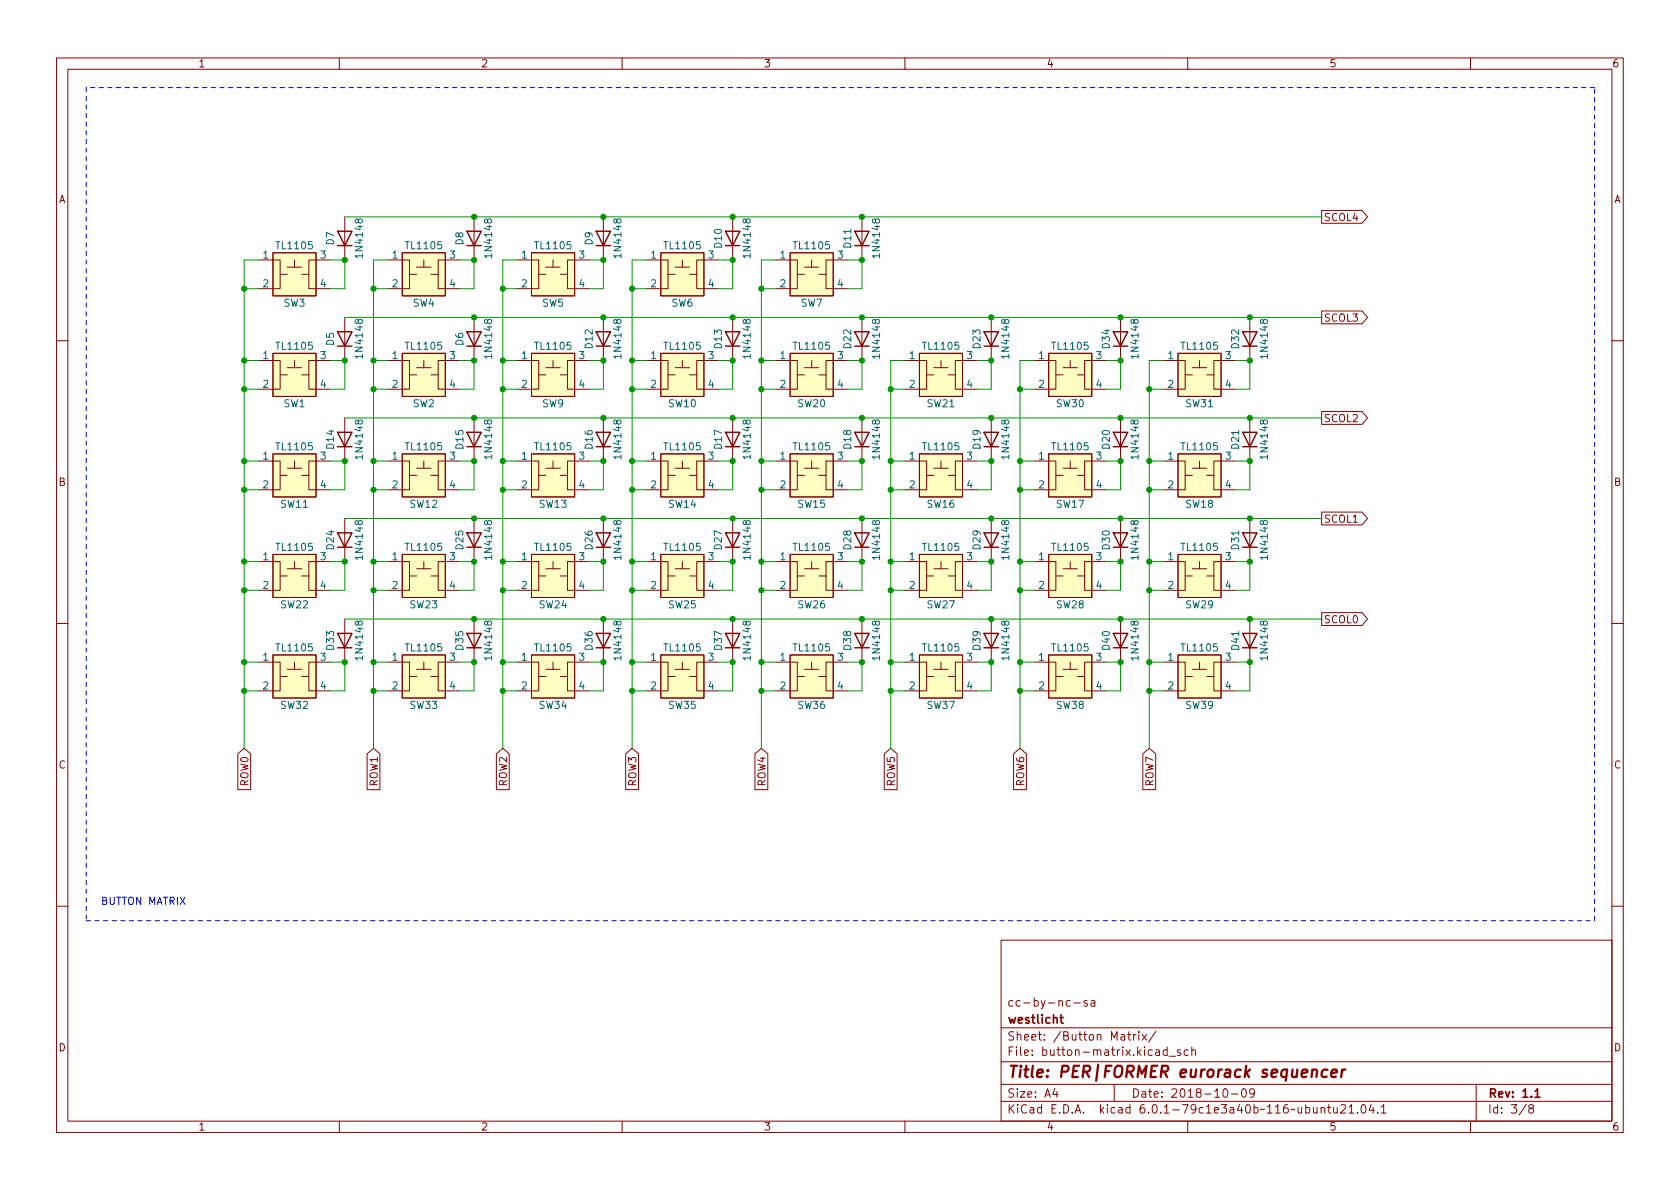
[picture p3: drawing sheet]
<svg xmlns="http://www.w3.org/2000/svg" width="297mm" height="210mm" viewBox="0 0 297 210" stroke-linecap="round" stroke-linejoin="round" font-family="sans-serif">
<defs><g id="words">
<text font-size="2.8" fill="#840000" x="178" y="190.6">Title: PER|FORMER eurorack sequencer</text>
<g font-size="2.1" fill="#840000">
<text x="178" y="178">cc-by-nc-sa</text>
<text x="178" y="184">Sheet: /Button Matrix/</text>
<text x="178" y="181">westlicht</text>
<text x="178" y="186.7">File: button-matrix.kicad_sch</text>
<text x="178" y="196.9">KiCad E.D.A. kicad 6.0.1-79c1e3a40b~116~ubuntu21.04.1</text>
<text x="178" y="194.1">Size: A4</text>
<text x="200" y="194.1">Date: 2018-10-09</text>
<text x="263" y="194.1">Rev: 1.1</text>
<text x="263" y="196.9">Id: 3/8</text>
</g>
<g font-size="1.8" fill="#840000">
<text x="35" y="11.9">1</text>
<text x="85" y="11.9">2</text>
<text x="135" y="11.9">3</text>
<text x="185" y="11.9">4</text>
<text x="235" y="11.9">5</text>
<text x="285" y="11.9">6</text>
<text x="10.3" y="35.9">A</text>
<text x="285.3" y="35.9">A</text>
<text x="234" y="39.1">SCOL4</text>
<text x="234" y="56.9">SCOL3</text>
<text x="234" y="74.6">SCOL2</text>
<text x="10.3" y="85.9">B</text>
<text x="285.3" y="85.9">B</text>
<text x="234" y="92.4">SCOL1</text>
<text x="234" y="110.2">SCOL0</text>
<text x="10.3" y="135.9">C</text>
<text x="285.3" y="135.9">C</text>
<text x="43.9" y="139" transform="rotate(-90 43.9 139)">ROW0</text>
<text x="66.8" y="139" transform="rotate(-90 66.8 139)">ROW1</text>
<text x="89.6" y="139" transform="rotate(-90 89.6 139)">ROW2</text>
<text x="112.5" y="139" transform="rotate(-90 112.5 139)">ROW3</text>
<text x="135.4" y="139" transform="rotate(-90 135.4 139)">ROW4</text>
<text x="158.2" y="139" transform="rotate(-90 158.2 139)">ROW5</text>
<text x="181.1" y="139" transform="rotate(-90 181.1 139)">ROW6</text>
<text x="203.9" y="139" transform="rotate(-90 203.9 139)">ROW7</text>
<text x="10.3" y="185.9">D</text>
<text x="285.3" y="185.9">D</text>
<text x="35" y="199.9">1</text>
<text x="85" y="199.9">2</text>
<text x="135" y="199.9">3</text>
<text x="185" y="199.9">4</text>
<text x="235" y="199.9">5</text>
<text x="285" y="199.9">6</text>
</g>
<g font-size="1.8" fill="#006464">
<text x="46.5" y="45.7">1</text>
<text x="49" y="44.1">TL1105</text>
<text x="56.7" y="45.7">3</text>
<text x="59.1" y="43.3" transform="rotate(-90 59.1 43.3)">D7</text>
<text x="64.1" y="45.3" transform="rotate(-90 64.1 45.3)">1N4148</text>
<text x="69.4" y="45.7">1</text>
<text x="71.9" y="44.1">TL1105</text>
<text x="79.5" y="45.7">3</text>
<text x="81.9" y="43.3" transform="rotate(-90 81.9 43.3)">D8</text>
<text x="87" y="45.3" transform="rotate(-90 87 45.3)">1N4148</text>
<text x="92.2" y="45.7">1</text>
<text x="94.7" y="44.1">TL1105</text>
<text x="102.4" y="45.7">3</text>
<text x="104.8" y="43.3" transform="rotate(-90 104.8 43.3)">D9</text>
<text x="109.9" y="45.3" transform="rotate(-90 109.9 45.3)">1N4148</text>
<text x="115.1" y="45.7">1</text>
<text x="117.6" y="44.1">TL1105</text>
<text x="125.2" y="45.7">3</text>
<text x="127.6" y="43.8" transform="rotate(-90 127.6 43.8)">D10</text>
<text x="132.7" y="45.3" transform="rotate(-90 132.7 45.3)">1N4148</text>
<text x="137.9" y="45.7">1</text>
<text x="140.5" y="44.1">TL1105</text>
<text x="148.1" y="45.7">3</text>
<text x="150.5" y="43.8" transform="rotate(-90 150.5 43.8)">D11</text>
<text x="155.6" y="45.3" transform="rotate(-90 155.6 45.3)">1N4148</text>
<text x="46.5" y="50.8">2</text>
<text x="56.7" y="50.8">4</text>
<text x="69.4" y="50.8">2</text>
<text x="79.5" y="50.8">4</text>
<text x="92.2" y="50.8">2</text>
<text x="102.4" y="50.8">4</text>
<text x="115.1" y="50.8">2</text>
<text x="125.2" y="50.8">4</text>
<text x="137.9" y="50.8">2</text>
<text x="148.1" y="50.8">4</text>
<text x="50.2" y="54.2">SW3</text>
<text x="73" y="54.2">SW4</text>
<text x="95.9" y="54.2">SW5</text>
<text x="118.7" y="54.2">SW6</text>
<text x="141.6" y="54.2">SW7</text>
<text x="46.5" y="63.5">1</text>
<text x="49" y="61.8">TL1105</text>
<text x="56.7" y="63.5">3</text>
<text x="59.1" y="61.1" transform="rotate(-90 59.1 61.1)">D5</text>
<text x="64.1" y="63" transform="rotate(-90 64.1 63)">1N4148</text>
<text x="69.4" y="63.5">1</text>
<text x="71.9" y="61.8">TL1105</text>
<text x="79.5" y="63.5">3</text>
<text x="81.9" y="61.1" transform="rotate(-90 81.9 61.1)">D6</text>
<text x="87" y="63" transform="rotate(-90 87 63)">1N4148</text>
<text x="92.2" y="63.5">1</text>
<text x="94.7" y="61.8">TL1105</text>
<text x="102.4" y="63.5">3</text>
<text x="104.8" y="61.6" transform="rotate(-90 104.8 61.6)">D12</text>
<text x="109.9" y="63" transform="rotate(-90 109.9 63)">1N4148</text>
<text x="115.1" y="63.5">1</text>
<text x="117.6" y="61.8">TL1105</text>
<text x="125.2" y="63.5">3</text>
<text x="127.6" y="61.6" transform="rotate(-90 127.6 61.6)">D13</text>
<text x="132.7" y="63" transform="rotate(-90 132.7 63)">1N4148</text>
<text x="137.9" y="63.5">1</text>
<text x="140.5" y="61.8">TL1105</text>
<text x="148.1" y="63.5">3</text>
<text x="150.5" y="61.6" transform="rotate(-90 150.5 61.6)">D22</text>
<text x="155.6" y="63" transform="rotate(-90 155.6 63)">1N4148</text>
<text x="160.8" y="63.5">1</text>
<text x="163.3" y="61.8">TL1105</text>
<text x="171" y="63.5">3</text>
<text x="173.4" y="61.6" transform="rotate(-90 173.4 61.6)">D23</text>
<text x="178.4" y="63" transform="rotate(-90 178.4 63)">1N4148</text>
<text x="183.7" y="63.5">1</text>
<text x="186.2" y="61.8">TL1105</text>
<text x="193.8" y="63.5">3</text>
<text x="196.2" y="61.6" transform="rotate(-90 196.2 61.6)">D34</text>
<text x="201.3" y="63" transform="rotate(-90 201.3 63)">1N4148</text>
<text x="206.5" y="63.5">1</text>
<text x="209" y="61.8">TL1105</text>
<text x="216.7" y="63.5">3</text>
<text x="219.1" y="61.6" transform="rotate(-90 219.1 61.6)">D32</text>
<text x="224.2" y="63" transform="rotate(-90 224.2 63)">1N4148</text>
<text x="46.5" y="68.6">2</text>
<text x="56.7" y="68.6">4</text>
<text x="69.4" y="68.6">2</text>
<text x="79.5" y="68.6">4</text>
<text x="92.2" y="68.6">2</text>
<text x="102.4" y="68.6">4</text>
<text x="115.1" y="68.6">2</text>
<text x="125.2" y="68.6">4</text>
<text x="137.9" y="68.6">2</text>
<text x="148.1" y="68.6">4</text>
<text x="160.8" y="68.6">2</text>
<text x="171" y="68.6">4</text>
<text x="183.7" y="68.6">2</text>
<text x="193.8" y="68.6">4</text>
<text x="206.5" y="68.6">2</text>
<text x="216.7" y="68.6">4</text>
<text x="50.2" y="72">SW1</text>
<text x="73" y="72">SW2</text>
<text x="95.9" y="72">SW9</text>
<text x="118.2" y="72">SW10</text>
<text x="141.1" y="72">SW20</text>
<text x="164" y="72">SW21</text>
<text x="186.8" y="72">SW30</text>
<text x="209.7" y="72">SW31</text>
<text x="46.5" y="81.3">1</text>
<text x="49" y="79.6">TL1105</text>
<text x="56.7" y="81.3">3</text>
<text x="59.1" y="79.3" transform="rotate(-90 59.1 79.3)">D14</text>
<text x="64.1" y="80.8" transform="rotate(-90 64.1 80.8)">1N4148</text>
<text x="69.4" y="81.3">1</text>
<text x="71.9" y="79.6">TL1105</text>
<text x="79.5" y="81.3">3</text>
<text x="81.9" y="79.3" transform="rotate(-90 81.9 79.3)">D15</text>
<text x="87" y="80.8" transform="rotate(-90 87 80.8)">1N4148</text>
<text x="92.2" y="81.3">1</text>
<text x="94.7" y="79.6">TL1105</text>
<text x="102.4" y="81.3">3</text>
<text x="104.8" y="79.3" transform="rotate(-90 104.8 79.3)">D16</text>
<text x="109.9" y="80.8" transform="rotate(-90 109.9 80.8)">1N4148</text>
<text x="115.1" y="81.3">1</text>
<text x="117.6" y="79.6">TL1105</text>
<text x="125.2" y="81.3">3</text>
<text x="127.6" y="79.3" transform="rotate(-90 127.6 79.3)">D17</text>
<text x="132.7" y="80.8" transform="rotate(-90 132.7 80.8)">1N4148</text>
<text x="137.9" y="81.3">1</text>
<text x="140.5" y="79.6">TL1105</text>
<text x="148.1" y="81.3">3</text>
<text x="150.5" y="79.3" transform="rotate(-90 150.5 79.3)">D18</text>
<text x="155.6" y="80.8" transform="rotate(-90 155.6 80.8)">1N4148</text>
<text x="160.8" y="81.3">1</text>
<text x="163.3" y="79.6">TL1105</text>
<text x="171" y="81.3">3</text>
<text x="173.4" y="79.3" transform="rotate(-90 173.4 79.3)">D19</text>
<text x="178.4" y="80.8" transform="rotate(-90 178.4 80.8)">1N4148</text>
<text x="183.7" y="81.3">1</text>
<text x="186.2" y="79.6">TL1105</text>
<text x="193.8" y="81.3">3</text>
<text x="196.2" y="79.3" transform="rotate(-90 196.2 79.3)">D20</text>
<text x="201.3" y="80.8" transform="rotate(-90 201.3 80.8)">1N4148</text>
<text x="206.5" y="81.3">1</text>
<text x="209" y="79.6">TL1105</text>
<text x="216.7" y="81.3">3</text>
<text x="219.1" y="79.3" transform="rotate(-90 219.1 79.3)">D21</text>
<text x="224.2" y="80.8" transform="rotate(-90 224.2 80.8)">1N4148</text>
<text x="46.5" y="86.4">2</text>
<text x="49.7" y="89.8">SW11</text>
<text x="56.7" y="86.4">4</text>
<text x="69.4" y="86.4">2</text>
<text x="72.5" y="89.8">SW12</text>
<text x="79.5" y="86.4">4</text>
<text x="92.2" y="86.4">2</text>
<text x="95.4" y="89.8">SW13</text>
<text x="102.4" y="86.4">4</text>
<text x="115.1" y="86.4">2</text>
<text x="118.2" y="89.8">SW14</text>
<text x="125.2" y="86.4">4</text>
<text x="137.9" y="86.4">2</text>
<text x="141.1" y="89.8">SW15</text>
<text x="148.1" y="86.4">4</text>
<text x="160.8" y="86.4">2</text>
<text x="164" y="89.8">SW16</text>
<text x="171" y="86.4">4</text>
<text x="183.7" y="86.4">2</text>
<text x="186.8" y="89.8">SW17</text>
<text x="193.8" y="86.4">4</text>
<text x="206.5" y="86.4">2</text>
<text x="209.7" y="89.8">SW18</text>
<text x="216.7" y="86.4">4</text>
<text x="46.5" y="99.1">1</text>
<text x="49" y="97.4">TL1105</text>
<text x="56.7" y="99.1">3</text>
<text x="59.1" y="97.1" transform="rotate(-90 59.1 97.1)">D24</text>
<text x="64.1" y="98.6" transform="rotate(-90 64.1 98.6)">1N4148</text>
<text x="69.4" y="99.1">1</text>
<text x="71.9" y="97.4">TL1105</text>
<text x="79.5" y="99.1">3</text>
<text x="81.9" y="97.1" transform="rotate(-90 81.9 97.1)">D25</text>
<text x="87" y="98.6" transform="rotate(-90 87 98.6)">1N4148</text>
<text x="92.2" y="99.1">1</text>
<text x="94.7" y="97.4">TL1105</text>
<text x="102.4" y="99.1">3</text>
<text x="104.8" y="97.1" transform="rotate(-90 104.8 97.1)">D26</text>
<text x="109.9" y="98.6" transform="rotate(-90 109.9 98.6)">1N4148</text>
<text x="115.1" y="99.1">1</text>
<text x="117.6" y="97.4">TL1105</text>
<text x="125.2" y="99.1">3</text>
<text x="127.6" y="97.1" transform="rotate(-90 127.6 97.1)">D27</text>
<text x="132.7" y="98.6" transform="rotate(-90 132.7 98.6)">1N4148</text>
<text x="137.9" y="99.1">1</text>
<text x="140.5" y="97.4">TL1105</text>
<text x="148.1" y="99.1">3</text>
<text x="150.5" y="97.1" transform="rotate(-90 150.5 97.1)">D28</text>
<text x="155.6" y="98.6" transform="rotate(-90 155.6 98.6)">1N4148</text>
<text x="160.8" y="99.1">1</text>
<text x="163.3" y="97.4">TL1105</text>
<text x="171" y="99.1">3</text>
<text x="173.4" y="97.1" transform="rotate(-90 173.4 97.1)">D29</text>
<text x="178.4" y="98.6" transform="rotate(-90 178.4 98.6)">1N4148</text>
<text x="183.7" y="99.1">1</text>
<text x="186.2" y="97.4">TL1105</text>
<text x="193.8" y="99.1">3</text>
<text x="196.2" y="97.1" transform="rotate(-90 196.2 97.1)">D30</text>
<text x="201.3" y="98.6" transform="rotate(-90 201.3 98.6)">1N4148</text>
<text x="206.5" y="99.1">1</text>
<text x="209" y="97.4">TL1105</text>
<text x="216.7" y="99.1">3</text>
<text x="219.1" y="97.1" transform="rotate(-90 219.1 97.1)">D31</text>
<text x="224.2" y="98.6" transform="rotate(-90 224.2 98.6)">1N4148</text>
<text x="46.5" y="104.1">2</text>
<text x="49.7" y="107.6">SW22</text>
<text x="56.7" y="104.1">4</text>
<text x="69.4" y="104.1">2</text>
<text x="72.5" y="107.6">SW23</text>
<text x="79.5" y="104.1">4</text>
<text x="92.2" y="104.1">2</text>
<text x="95.4" y="107.6">SW24</text>
<text x="102.4" y="104.1">4</text>
<text x="115.1" y="104.1">2</text>
<text x="118.2" y="107.6">SW25</text>
<text x="125.2" y="104.1">4</text>
<text x="137.9" y="104.1">2</text>
<text x="141.1" y="107.6">SW26</text>
<text x="148.1" y="104.1">4</text>
<text x="160.8" y="104.1">2</text>
<text x="164" y="107.6">SW27</text>
<text x="171" y="104.1">4</text>
<text x="183.7" y="104.1">2</text>
<text x="186.8" y="107.6">SW28</text>
<text x="193.8" y="104.1">4</text>
<text x="206.5" y="104.1">2</text>
<text x="209.7" y="107.6">SW29</text>
<text x="216.7" y="104.1">4</text>
<text x="46.5" y="116.8">1</text>
<text x="49" y="115.2">TL1105</text>
<text x="56.7" y="116.8">3</text>
<text x="59.1" y="114.9" transform="rotate(-90 59.1 114.9)">D33</text>
<text x="64.1" y="116.4" transform="rotate(-90 64.1 116.4)">1N4148</text>
<text x="69.4" y="116.8">1</text>
<text x="71.9" y="115.2">TL1105</text>
<text x="79.5" y="116.8">3</text>
<text x="81.9" y="114.9" transform="rotate(-90 81.9 114.9)">D35</text>
<text x="87" y="116.4" transform="rotate(-90 87 116.4)">1N4148</text>
<text x="92.2" y="116.8">1</text>
<text x="94.7" y="115.2">TL1105</text>
<text x="102.4" y="116.8">3</text>
<text x="104.8" y="114.9" transform="rotate(-90 104.8 114.9)">D36</text>
<text x="109.9" y="116.4" transform="rotate(-90 109.9 116.4)">1N4148</text>
<text x="115.1" y="116.8">1</text>
<text x="117.6" y="115.2">TL1105</text>
<text x="125.2" y="116.8">3</text>
<text x="127.6" y="114.9" transform="rotate(-90 127.6 114.9)">D37</text>
<text x="132.7" y="116.4" transform="rotate(-90 132.7 116.4)">1N4148</text>
<text x="137.9" y="116.8">1</text>
<text x="140.5" y="115.2">TL1105</text>
<text x="148.1" y="116.8">3</text>
<text x="150.5" y="114.9" transform="rotate(-90 150.5 114.9)">D38</text>
<text x="155.6" y="116.4" transform="rotate(-90 155.6 116.4)">1N4148</text>
<text x="160.8" y="116.8">1</text>
<text x="163.3" y="115.2">TL1105</text>
<text x="171" y="116.8">3</text>
<text x="173.4" y="114.9" transform="rotate(-90 173.4 114.9)">D39</text>
<text x="178.4" y="116.4" transform="rotate(-90 178.4 116.4)">1N4148</text>
<text x="183.7" y="116.8">1</text>
<text x="186.2" y="115.2">TL1105</text>
<text x="193.8" y="116.8">3</text>
<text x="196.2" y="114.9" transform="rotate(-90 196.2 114.9)">D40</text>
<text x="201.3" y="116.4" transform="rotate(-90 201.3 116.4)">1N4148</text>
<text x="206.5" y="116.8">1</text>
<text x="209" y="115.2">TL1105</text>
<text x="216.7" y="116.8">3</text>
<text x="219.1" y="114.9" transform="rotate(-90 219.1 114.9)">D41</text>
<text x="224.2" y="116.4" transform="rotate(-90 224.2 116.4)">1N4148</text>
<text x="46.5" y="121.9">2</text>
<text x="49.7" y="125.3">SW32</text>
<text x="56.7" y="121.9">4</text>
<text x="69.4" y="121.9">2</text>
<text x="72.5" y="125.3">SW33</text>
<text x="79.5" y="121.9">4</text>
<text x="92.2" y="121.9">2</text>
<text x="95.4" y="125.3">SW34</text>
<text x="102.4" y="121.9">4</text>
<text x="115.1" y="121.9">2</text>
<text x="118.2" y="125.3">SW35</text>
<text x="125.2" y="121.9">4</text>
<text x="137.9" y="121.9">2</text>
<text x="141.1" y="125.3">SW36</text>
<text x="148.1" y="121.9">4</text>
<text x="160.8" y="121.9">2</text>
<text x="164" y="125.3">SW37</text>
<text x="171" y="121.9">4</text>
<text x="183.7" y="121.9">2</text>
<text x="186.8" y="125.3">SW38</text>
<text x="193.8" y="121.9">4</text>
<text x="206.5" y="121.9">2</text>
<text x="209.7" y="125.3">SW39</text>
<text x="216.7" y="121.9">4</text>
</g>
<text font-size="1.8" fill="#0000c2" x="17.8" y="160">BUTTON MATRIX</text>
</g></defs>
<g fill="none" stroke="#840000" stroke-width=".18">
<path d="M10 10.2h277v190.1h-277zM12 12.2h273v186.1h-273zM60 10.2v2M110 10.2v2M160 10.2v2M210 10.2v2M260 10.2v2M61 38.3v7.7M83.8 38.3v7.7M106.7 38.3v7.7M129.5 38.3v7.7M152.4 38.3v7.7"/>
<path d="M233.7 37.2h7.1l1 1.1-1 1.2h-7.1zM45.7 46h3.8v5h-3.8M48.3 44.7h7.6v7.6h-7.6zM49.5 48.5h1.3M50.8 47.2h2.5M52.1 46v1.2M53.3 48.5h1.3M58.4 46h-3.8v5h3.8M61 56.1v7.6M68.6 46h3.8v5h-3.8M71.1 44.7h7.6v7.6h-7.6zM72.4 48.5h1.3"/>
<path d="M73.7 47.2h2.5M74.9 46v1.2M76.2 48.5h1.3M81.3 46h-3.8v5h3.8M83.8 56.1v7.6M91.4 46h3.8v5h-3.8M94 44.7h7.6v7.6h-7.6zM95.2 48.5h1.3M96.5 47.2h2.6M97.8 46v1.2M99.1 48.5h1.2M104.1 46h-3.8v5h3.8"/>
<path d="M106.7 56.1v7.6M114.3 46h3.8v5h-3.8M116.8 44.7h7.7v7.6h-7.7zM118.1 48.5h1.3M119.4 47.2h2.5M120.6 46v1.2M121.9 48.5h1.3M127 46h-3.8v5h3.8M129.5 56.1v7.6M137.2 46h3.8v5h-3.8M139.7 44.7h7.6v7.6h-7.6zM141 48.5h1.2"/>
<path d="M142.2 47.2h2.6M143.5 46v1.2M144.8 48.5h1.2M149.9 46h-3.9v5h3.9M152.4 56.1v7.6M175.3 56.1v7.6M198.1 56.1v7.6M221 56.1v7.6M233.7 55h7.1l1 1.1-1 1.2h-7.1zM10 60.2h2M45.7 63.7h3.8v5.1h-3.8M48.3 62.5h7.6v7.6h-7.6z"/>
<path d="M49.5 66.3h1.3M50.8 65h2.5M52.1 63.7v1.3M53.3 66.3h1.3M58.4 63.7h-3.8v5.1h3.8M61 73.9v7.6M68.6 63.7h3.8v5.1h-3.8M71.1 62.5h7.6v7.6h-7.6zM72.4 66.3h1.3M73.7 65h2.5M74.9 63.7v1.3M76.2 66.3h1.3"/>
<path d="M81.3 63.7h-3.8v5.1h3.8M83.8 73.9v7.6M91.4 63.7h3.8v5.1h-3.8M94 62.5h7.6v7.6h-7.6zM95.2 66.3h1.3M96.5 65h2.6M97.8 63.7v1.3M99.1 66.3h1.2M104.1 63.7h-3.8v5.1h3.8M106.7 73.9v7.6M114.3 63.7h3.8v5.1h-3.8M116.8 62.5h7.7v7.6h-7.7z"/>
<path d="M118.1 66.3h1.3M119.4 65h2.5M120.6 63.7v1.3M121.9 66.3h1.3M127 63.7h-3.8v5.1h3.8M129.5 73.9v7.6M137.2 63.7h3.8v5.1h-3.8M139.7 62.5h7.6v7.6h-7.6zM141 66.3h1.2M142.2 65h2.6M143.5 63.7v1.3M144.8 66.3h1.2"/>
<path d="M149.9 63.7h-3.9v5.1h3.9M152.4 73.9v7.6M160 63.7h3.8v5.1h-3.8M162.6 62.5h7.6v7.6h-7.6zM163.8 66.3h1.3M165.1 65h2.5M166.4 63.7v1.3M167.6 66.3h1.3M172.7 63.7h-3.8v5.1h3.8M175.3 73.9v7.6M182.9 63.7h3.8v5.1h-3.8M185.4 62.5h7.6v7.6h-7.6z"/>
<path d="M186.7 66.3h1.3M188 65h2.5M189.2 63.7v1.3M190.5 66.3h1.3M195.6 63.7h-3.8v5.1h3.8M198.1 73.9v7.6M205.7 63.7h3.8v5.1h-3.8M208.3 62.5h7.6v7.6h-7.6zM209.5 66.3h1.3M210.8 65h2.6M212.1 63.7v1.3M213.4 66.3h1.2"/>
<path d="M218.4 63.7h-3.8v5.1h3.8M221 73.9v7.6M233.7 72.8h7.1l1 1.1-1 1.1h-7.1zM285 60.2h2M45.7 99.3h3.8v5.1h-3.8M45.7 81.5h3.8v5.1h-3.8M48.3 98h7.6v7.7h-7.6zM48.3 80.3h7.6v7.6h-7.6zM49.5 84.1h1.3M50.8 82.8h2.5M52.1 81.5v1.3M52.1 99.3v1.3"/>
<path d="M53.3 84.1h1.3M58.4 99.3h-3.8v5.1h3.8M58.4 81.5h-3.8v5.1h3.8M61 91.7v7.6M68.6 99.3h3.8v5.1h-3.8M68.6 81.5h3.8v5.1h-3.8M71.1 98h7.6v7.7h-7.6zM71.1 80.3h7.6v7.6h-7.6zM72.4 84.1h1.3M73.7 82.8h2.5M74.9 81.5v1.3M74.9 99.3v1.3"/>
<path d="M76.2 84.1h1.3M81.3 99.3h-3.8v5.1h3.8M81.3 81.5h-3.8v5.1h3.8M83.8 91.7v7.6M91.4 99.3h3.8v5.1h-3.8M91.4 81.5h3.8v5.1h-3.8M94 98h7.6v7.7h-7.6zM94 80.3h7.6v7.6h-7.6zM95.2 84.1h1.3M96.5 82.8h2.6M97.8 81.5v1.3M97.8 99.3v1.3"/>
<path d="M99.1 84.1h1.2M104.1 99.3h-3.8v5.1h3.8M104.1 81.5h-3.8v5.1h3.8M106.7 91.7v7.6M114.3 99.3h3.8v5.1h-3.8M114.3 81.5h3.8v5.1h-3.8M116.8 98h7.7v7.7h-7.7zM116.8 80.3h7.7v7.6h-7.7zM118.1 84.1h1.3M119.4 82.8h2.5M120.6 81.5v1.3M120.6 99.3v1.3"/>
<path d="M121.9 84.1h1.3M127 99.3h-3.8v5.1h3.8M127 81.5h-3.8v5.1h3.8M129.5 91.7v7.6M137.2 81.5h3.8v5.1h-3.8M137.2 99.3h3.8v5.1h-3.8M139.7 80.3h7.6v7.6h-7.6zM139.7 98h7.6v7.7h-7.6zM141 84.1h1.2M142.2 82.8h2.6M143.5 81.5v1.3M143.5 99.3v1.3"/>
<path d="M144.8 84.1h1.2M149.9 81.5h-3.9v5.1h3.9M149.9 99.3h-3.9v5.1h3.9M152.4 91.7v7.6M160 99.3h3.8v5.1h-3.8M160 81.5h3.8v5.1h-3.8M162.6 98h7.6v7.7h-7.6zM162.6 80.3h7.6v7.6h-7.6zM163.8 84.1h1.3M165.1 82.8h2.5M166.4 81.5v1.3M166.4 99.3v1.3"/>
<path d="M167.6 84.1h1.3M172.7 99.3h-3.8v5.1h3.8M172.7 81.5h-3.8v5.1h3.8M175.3 91.7v7.6M182.9 81.5h3.8v5.1h-3.8M182.9 99.3h3.8v5.1h-3.8M185.4 80.3h7.6v7.6h-7.6zM185.4 98h7.6v7.7h-7.6zM186.7 84.1h1.3M188 82.8h2.5M189.2 81.5v1.3M189.2 99.3v1.3"/>
<path d="M190.5 84.1h1.3M195.6 81.5h-3.8v5.1h3.8M195.6 99.3h-3.8v5.1h3.8M198.1 91.7v7.6M205.7 99.3h3.8v5.1h-3.8M205.7 81.5h3.8v5.1h-3.8M208.3 98h7.6v7.7h-7.6zM208.3 80.3h7.6v7.6h-7.6zM209.5 84.1h1.3M210.8 82.8h2.6M212.1 81.5v1.3M212.1 99.3v1.3"/>
<path d="M213.4 84.1h1.2M218.4 99.3h-3.8v5.1h3.8M218.4 81.5h-3.8v5.1h3.8M221 91.7v7.6M233.7 90.6h7.1l1 1.1-1 1.1h-7.1zM10 110.2h2M45.7 117.1h3.8v5.1h-3.8M48.3 115.8h7.6v7.6h-7.6zM49.5 119.6h1.3M49.5 101.8h1.3M50.8 118.4h2.5M50.8 100.6h2.5"/>
<path d="M52.1 117.1v1.3M53.3 119.6h1.3M53.3 101.8h1.3M58.4 117.1h-3.8v5.1h3.8M61 109.5v7.6M68.6 117.1h3.8v5.1h-3.8M71.1 115.8h7.6v7.6h-7.6zM72.4 119.6h1.3M72.4 101.8h1.3M73.7 118.4h2.5M73.7 100.6h2.5M74.9 117.1v1.3"/>
<path d="M76.2 119.6h1.3M76.2 101.8h1.3M81.3 117.1h-3.8v5.1h3.8M83.8 109.5v7.6M91.4 117.1h3.8v5.1h-3.8M94 115.8h7.6v7.6h-7.6zM95.2 119.6h1.3M95.2 101.8h1.3M96.5 118.4h2.6M96.5 100.6h2.6M97.8 117.1v1.3M99.1 119.6h1.2"/>
<path d="M99.1 101.8h1.2M104.1 117.1h-3.8v5.1h3.8M106.7 109.5v7.6M114.3 117.1h3.8v5.1h-3.8M116.8 115.8h7.7v7.6h-7.7zM118.1 119.6h1.3M118.1 101.8h1.3M119.4 118.4h2.5M119.4 100.6h2.5M120.6 117.1v1.3M121.9 119.6h1.3M121.9 101.8h1.3"/>
<path d="M127 117.1h-3.8v5.1h3.8M129.5 109.5v7.6M137.2 117.1h3.8v5.1h-3.8M139.7 115.8h7.6v7.6h-7.6zM141 119.6h1.2M141 101.8h1.2M142.2 118.4h2.6M142.2 100.6h2.6M143.5 117.1v1.3M144.8 119.6h1.2M144.8 101.8h1.2M149.9 117.1h-3.9v5.1h3.9"/>
<path d="M152.4 109.5v7.6M160 117.1h3.8v5.1h-3.8M162.6 115.8h7.6v7.6h-7.6zM163.8 119.6h1.3M163.8 101.8h1.3M165.1 118.4h2.5M165.1 100.6h2.5M166.4 117.1v1.3M167.6 119.6h1.3M167.6 101.8h1.3M172.7 117.1h-3.8v5.1h3.8M175.3 109.5v7.6"/>
<path d="M182.9 117.1h3.8v5.1h-3.8M185.4 115.8h7.6v7.6h-7.6zM186.7 119.6h1.3M186.7 101.8h1.3M188 118.4h2.5M188 100.6h2.5M189.2 117.1v1.3M190.5 119.6h1.3M190.5 101.8h1.3M195.6 117.1h-3.8v5.1h3.8M198.1 109.5v7.6M205.7 117.1h3.8v5.1h-3.8"/>
<path d="M208.3 115.8h7.6v7.6h-7.6zM209.5 119.6h1.3M209.5 101.8h1.3M210.8 118.4h2.6M210.8 100.6h2.6M212.1 117.1v1.3M213.4 119.6h1.2M213.4 101.8h1.2M218.4 117.1h-3.8v5.1h3.8M221 109.5v7.6M233.7 108.3h7.1l1 1.2-1 1.1h-7.1zM285 110.2h2"/>
<path d="M42 133.3l1.2-1 1.1 1v6.3h-2.3zM64.9 133.3l1.1-1 1.2 1v6.3h-2.3zM87.8 133.3l1.1-1 1.1 1v6.3h-2.2zM110.6 133.3l1.2-1 1.1 1v6.3h-2.3zM133.5 133.3l1.1-1 1.2 1v6.3h-2.3zM156.3 133.3l1.2-1 1.1 1v6.3h-2.3zM179.2 133.3l1.1-1 1.2 1v6.3h-2.3zM202.1 133.3l1.1-1 1.1 1v6.3h-2.2zM10 160.2h2M177 166.3h108v32h-108zM189.9 177.4h1.1M192.2 177l-.3-.1-.3 .2 .1 .3 .5 .1v.4h-.6"/>
<path d="M192.9 177h.6l.1 .9M193.6 177.3l-.5 .1a.29 .29 0 0 0-.2 .2 .29 .29 0 0 0 .2 .3h.5M285 160.2h2M60 198.3v2M110 198.3v2M160 198.3v2M177 194.8h108M177 191.8h108M177 187.8h108M177 181.8h108M186.5 192.5l-.4 1h1M186.9 193v1"/>
<path d="M197 191.8v3M198.2 183h.6l.1 .9M198.9 183.3l-.5 .1a.29 .29 0 0 0-.3 .2 .29 .29 0 0 0 .3 .3h.5M199.4 182.9h.5M199.6 182.4v1.3l.3 .2M200.4 182.9v1M200.9 182.9l-.3 .1-.2 .2M201.4 182.4v.2M201.4 182.9v1M201.9 182.9l.8 1M202.7 182.9l-.8 1M204.4 182.4l-1.3 1.9"/>
<path d="M206.4 185.7l-.5-.1-.3 .3v.4l.2 .3h.6M206.4 185.1v1.5M206.7 186.8h1.2M208.7 185.7l-.3-.1-.3 .2 .1 .3 .5 .1v.4h-.6M210 198.3v2M210.1 185.7l-.5-.1-.2 .3v.4l.1 .3h.6M210.7 185.8l.2-.2 .4 .1 .1 .9M210.7 185.1v1.5M216.4 192.6l.2-.1a.81 .81 0 0 1 .6 .7 .81 .81 0 0 1-.3 .8h-.2a.81 .81 0 0 1-.6-.6 .81 .81 0 0 1 .3-.8zM217.7 193.5h1.2M219.7 192.6l.2-.1a.81 .81 0 0 1 .5 .7 .81 .81 0 0 1-.3 .8h-.1a.81 .81 0 0 1-.6-.6 .81 .81 0 0 1 .3-.8zM221.8 193.2l-.3 .3-.4-.1-.2-.2 .2-.6 .4-.1 .2 .2a.99 .99 0 0 1-.3 1.3h-.3"/>
<path d="M233.6 196l.2-.2 .3 .1 .1 .9M233.6 195.8v1M234.7 195.8h.6M234.9 195.3v1.3l.4 .2M235.8 195.8l.1 1h.3l.2-.1M236.4 195.8v1M237.1 195.5l.5-.2 .3 .2v.3l-.9 1h.9M238.5 195.8l.4-.5v1.5M238.5 196.8h.9M240 196.7v.1M240.8 195.5l.2-.2a.81 .81 0 0 1 .6 .7 .81 .81 0 0 1-.3 .8h-.2a.81 .81 0 0 1-.3-1.3zM242.4 195.3l-.3 1h.9"/>
<path d="M242.8 195.8v1M243.6 196.7v.1M244.2 195.8l.4-.5v1.5M244.2 196.8h.9M260 198.3v2M261 191.8v6.5M269.9 195.3l-1.3 1.9M270.6 196l-.3-.3 .1-.2 .2-.2 .4 .1 .2 .2-.1 .2-.7 .2-.1 .3v.2l.3 .3h.4l.2-.3-.1-.4-.2-.1"/>
</g>
<path d="M187.4 179.9h.6M187.6 179.4v1.3l.4 .2M271.4 193l.4-.5v1.5M271.4 194h.9" fill="none" stroke="#840000" stroke-width=".3"/>
<path d="M232 189.3a.49 .49 0 0 1 .9 .1l-.1 1.1M234.7 189.2a.66 .66 0 0 0-1 .3v.6l.1 .3 .2 .1 .6-.1M235.4 189.8l1-.2-.1-.4-.1-.1-.6 .1-.2 1 .2 .3 .6-.1M237.3 189.1l-.2 1.4M237.9 189.1l-.4 .1-.2 .3" fill="none" stroke="#840000" stroke-width=".4"/>
<g fill="#ffffc2" stroke="#ffffc2" stroke-width=".18">
<path d="M185.4 80.3h7.6v7.6h-7.6z"/>
<path d="M116.8 115.8h7.7v7.6h-7.7z"/>
<path d="M94 115.8h7.6v7.6h-7.6z"/>
<path d="M116.8 98h7.7v7.7h-7.7z"/>
<path d="M185.4 62.5h7.6v7.6h-7.6z"/>
<path d="M185.4 98h7.6v7.7h-7.6z"/>
<path d="M116.8 80.3h7.7v7.6h-7.7z"/>
<path d="M139.7 80.3h7.6v7.6h-7.6z"/>
<path d="M162.6 62.5h7.6v7.6h-7.6z"/>
<path d="M116.8 44.7h7.7v7.6h-7.7z"/>
<path d="M208.3 62.5h7.6v7.6h-7.6z"/>
<path d="M94 62.5h7.6v7.6h-7.6z"/>
<path d="M208.3 115.8h7.6v7.6h-7.6z"/>
<path d="M208.3 98h7.6v7.7h-7.6z"/>
<path d="M71.1 62.5h7.6v7.6h-7.6z"/>
<path d="M139.7 98h7.6v7.7h-7.6z"/>
<path d="M208.3 80.3h7.6v7.6h-7.6z"/>
<path d="M94 44.7h7.6v7.6h-7.6z"/>
<path d="M71.1 44.7h7.6v7.6h-7.6z"/>
<path d="M94 98h7.6v7.7h-7.6z"/>
<path d="M71.1 98h7.6v7.7h-7.6z"/>
<path d="M162.6 98h7.6v7.7h-7.6z"/>
<path d="M71.1 115.8h7.6v7.6h-7.6z"/>
<path d="M48.3 98h7.6v7.7h-7.6z"/>
<path d="M48.3 80.3h7.6v7.6h-7.6z"/>
<path d="M71.1 80.3h7.6v7.6h-7.6z"/>
<path d="M139.7 115.8h7.6v7.6h-7.6z"/>
<path d="M94 80.3h7.6v7.6h-7.6z"/>
<path d="M162.6 80.3h7.6v7.6h-7.6z"/>
<path d="M48.3 62.5h7.6v7.6h-7.6z"/>
<path d="M48.3 115.8h7.6v7.6h-7.6z"/>
<path d="M48.3 44.7h7.6v7.6h-7.6z"/>
<path d="M139.7 62.5h7.6v7.6h-7.6z"/>
<path d="M139.7 44.7h7.6v7.6h-7.6z"/>
<path d="M116.8 62.5h7.7v7.6h-7.7z"/>
<path d="M185.4 115.8h7.6v7.6h-7.6z"/>
<path d="M162.6 115.8h7.6v7.6h-7.6z"/>
</g>
<g fill="none" stroke="#840000" stroke-width=".25">
<path d="M59.7 40.9h2.5l-1.2 2.5zM59.7 58.7h2.5l-1.2 2.5zM59.7 43.4h2.5M82.5 40.9h2.6l-1.3 2.5zM82.5 58.7h2.6l-1.3 2.5zM82.5 43.4h2.6M105.4 58.7h2.5l-1.2 2.5zM105.4 40.9h2.5l-1.2 2.5zM105.4 43.4h2.5M128.3 58.7h2.5l-1.3 2.5zM128.3 40.9h2.5l-1.3 2.5zM128.3 43.4h2.5"/>
<path d="M151.1 58.7h2.6l-1.3 2.5zM151.1 40.9h2.6l-1.3 2.5zM151.1 43.4h2.6M174 58.7h2.5l-1.2 2.5zM196.8 58.7h2.6l-1.3 2.5zM219.7 58.7h2.5l-1.2 2.5zM59.7 76.4h2.5l-1.2 2.6zM59.7 79h2.5M59.7 61.2h2.5M82.5 76.4h2.6l-1.3 2.6zM82.5 79h2.6M82.5 61.2h2.6"/>
<path d="M105.4 76.4h2.5l-1.2 2.6zM105.4 79h2.5M105.4 61.2h2.5M128.3 76.4h2.5l-1.3 2.6zM128.3 79h2.5M128.3 61.2h2.5M151.1 76.4h2.6l-1.3 2.6zM151.1 79h2.6M151.1 61.2h2.6M174 76.4h2.5l-1.2 2.6zM174 79h2.5M174 61.2h2.5"/>
<path d="M196.8 76.4h2.6l-1.3 2.6zM196.8 79h2.6M196.8 61.2h2.6M219.7 76.4h2.5l-1.2 2.6zM219.7 79h2.5M219.7 61.2h2.5M59.7 94.2h2.5l-1.2 2.6zM59.7 96.8h2.5M82.5 94.2h2.6l-1.3 2.6zM82.5 96.8h2.6M105.4 94.2h2.5l-1.2 2.6zM105.4 96.8h2.5"/>
<path d="M128.3 94.2h2.5l-1.3 2.6zM128.3 96.8h2.5M151.1 94.2h2.6l-1.3 2.6zM151.1 96.8h2.6M174 94.2h2.5l-1.2 2.6zM174 96.8h2.5M196.8 94.2h2.6l-1.3 2.6zM196.8 96.8h2.6M219.7 94.2h2.5l-1.2 2.6zM219.7 96.8h2.5M59.7 112h2.5l-1.2 2.5zM59.7 114.5h2.5"/>
<path d="M82.5 112h2.6l-1.3 2.5zM82.5 114.5h2.6M105.4 112h2.5l-1.2 2.5zM105.4 114.5h2.5M128.3 112h2.5l-1.3 2.5zM128.3 114.5h2.5M151.1 112h2.6l-1.3 2.5zM151.1 114.5h2.6M174 112h2.5l-1.2 2.5zM174 114.5h2.5M196.8 112h2.6l-1.3 2.5zM196.8 114.5h2.6"/>
<path d="M219.7 112h2.5l-1.2 2.5zM219.7 114.5h2.5"/>
</g>
<path d="M15.2 15.5v147.3M281.9 15.5h-266.7M15.2 162.8h266.7M281.9 162.8v-147.3" fill="none" stroke="#0000c2" stroke-width=".18" stroke-dasharray=".8 .8"/>
<g fill="none" stroke="#009600" stroke-width=".18">
<path d="M61 38.3h172.7M43.2 51h2.5M45.7 46h-2.5v86.3M58.4 46h2.6v5h-2.6M61 56.1h172.7M66 51h2.6M68.6 46h-2.6v86.3M81.3 46h2.5v5h-2.5M88.9 51h2.5M91.4 46h-2.5v86.3M104.1 46h2.6v5h-2.6M111.8 51h2.5"/>
<path d="M114.3 46h-2.5v86.3M127 46h2.5v5h-2.5M134.6 51h2.6M137.2 46h-2.6v86.3M149.9 46h2.5v5h-2.5M43.2 68.8h2.5M43.2 63.7h2.5M58.4 63.7h2.6v5.1h-2.6M61 73.9h172.7M66 68.8h2.6M66 63.7h2.6M81.3 63.7h2.5v5.1h-2.5"/>
<path d="M88.9 68.8h2.5M88.9 63.7h2.5M104.1 63.7h2.6v5.1h-2.6M111.8 68.8h2.5M111.8 63.7h2.5M127 63.7h2.5v5.1h-2.5M134.6 68.8h2.6M134.6 63.7h2.6M149.9 63.7h2.5v5.1h-2.5M157.5 68.8h2.5M160 63.7h-2.5v68.6M172.7 63.7h2.6v5.1h-2.6"/>
<path d="M180.3 68.8h2.6M182.9 63.7h-2.6v68.6M195.6 63.7h2.5v5.1h-2.5M203.2 68.8h2.5M205.7 63.7h-2.5v68.6M218.4 63.7h2.6v5.1h-2.6M43.2 86.6h2.5M43.2 99.3h2.5M43.2 81.5h2.5M58.4 81.5h2.6v5.1h-2.6M58.4 99.3h2.6v5.1h-2.6M61 91.7h172.7"/>
<path d="M66 86.6h2.6M66 99.3h2.6M66 81.5h2.6M81.3 81.5h2.5v5.1h-2.5M81.3 99.3h2.5v5.1h-2.5M88.9 86.6h2.5M88.9 99.3h2.5M88.9 81.5h2.5M104.1 81.5h2.6v5.1h-2.6M104.1 99.3h2.6v5.1h-2.6M111.8 86.6h2.5M111.8 99.3h2.5"/>
<path d="M111.8 81.5h2.5M127 81.5h2.5v5.1h-2.5M127 99.3h2.5v5.1h-2.5M134.6 86.6h2.6M134.6 99.3h2.6M134.6 81.5h2.6M149.9 81.5h2.5v5.1h-2.5M149.9 99.3h2.5v5.1h-2.5M157.5 86.6h2.5M157.5 99.3h2.5M157.5 81.5h2.5M172.7 81.5h2.6v5.1h-2.6"/>
<path d="M172.7 99.3h2.6v5.1h-2.6M180.3 86.6h2.6M180.3 99.3h2.6M180.3 81.5h2.6M195.6 81.5h2.5v5.1h-2.5M195.6 99.3h2.5v5.1h-2.5M203.2 86.6h2.5M203.2 99.3h2.5M203.2 81.5h2.5M218.4 81.5h2.6v5.1h-2.6M218.4 99.3h2.6v5.1h-2.6M43.2 104.4h2.5"/>
<path d="M43.2 117.1h2.5M58.4 117.1h2.6v5.1h-2.6M61 109.5h172.7M66 104.4h2.6M66 117.1h2.6M81.3 117.1h2.5v5.1h-2.5M88.9 104.4h2.5M88.9 117.1h2.5M104.1 117.1h2.6v5.1h-2.6M111.8 104.4h2.5M111.8 117.1h2.5M127 117.1h2.5v5.1h-2.5"/>
<path d="M134.6 104.4h2.6M134.6 117.1h2.6M149.9 117.1h2.5v5.1h-2.5M157.5 104.4h2.5M157.5 117.1h2.5M172.7 117.1h2.6v5.1h-2.6M180.3 104.4h2.6M180.3 117.1h2.6M195.6 117.1h2.5v5.1h-2.5M203.2 104.4h2.5M203.2 117.1h2.5M218.4 117.1h2.6v5.1h-2.6"/>
<path d="M43.2 122.2h2.5M66 122.2h2.6M88.9 122.2h2.5M111.8 122.2h2.5M134.6 122.2h2.6M157.5 122.2h2.5M180.3 122.2h2.6M203.2 122.2h2.5"/>
</g>
<g fill="#009600" stroke="#009600" stroke-width=".18">
<circle cx="203.2" cy="81.5" r=".46"/>
<circle cx="198.1" cy="73.9" r=".46"/>
<circle cx="198.1" cy="63.7" r=".46"/>
<circle cx="203.2" cy="68.8" r=".46"/>
<circle cx="203.2" cy="86.6" r=".46"/>
<circle cx="198.1" cy="81.5" r=".46"/>
<circle cx="198.1" cy="91.7" r=".46"/>
<circle cx="221" cy="73.9" r=".46"/>
<circle cx="221" cy="56.1" r=".46"/>
<circle cx="198.1" cy="56.1" r=".46"/>
<circle cx="221" cy="63.7" r=".46"/>
<circle cx="198.1" cy="99.3" r=".46"/>
<circle cx="203.2" cy="99.3" r=".46"/>
<circle cx="221" cy="99.3" r=".46"/>
<circle cx="221" cy="91.7" r=".46"/>
<circle cx="83.8" cy="38.3" r=".46"/>
<circle cx="106.7" cy="38.3" r=".46"/>
<circle cx="88.9" cy="51" r=".46"/>
<circle cx="129.5" cy="56.1" r=".46"/>
<circle cx="129.5" cy="46" r=".46"/>
<circle cx="134.6" cy="51" r=".46"/>
<circle cx="134.6" cy="63.7" r=".46"/>
<circle cx="152.4" cy="38.3" r=".46"/>
<circle cx="152.4" cy="46" r=".46"/>
<circle cx="129.5" cy="38.3" r=".46"/>
<circle cx="106.7" cy="46" r=".46"/>
<circle cx="106.7" cy="56.1" r=".46"/>
<circle cx="180.3" cy="122.2" r=".46"/>
<circle cx="175.3" cy="117.1" r=".46"/>
<circle cx="180.3" cy="117.1" r=".46"/>
<circle cx="152.4" cy="117.1" r=".46"/>
<circle cx="157.5" cy="117.1" r=".46"/>
<circle cx="152.4" cy="109.5" r=".46"/>
<circle cx="157.5" cy="122.2" r=".46"/>
<circle cx="175.3" cy="109.5" r=".46"/>
<circle cx="180.3" cy="104.4" r=".46"/>
<circle cx="157.5" cy="104.4" r=".46"/>
<circle cx="152.4" cy="63.7" r=".46"/>
<circle cx="152.4" cy="73.9" r=".46"/>
<circle cx="152.4" cy="56.1" r=".46"/>
<circle cx="157.5" cy="68.8" r=".46"/>
<circle cx="157.5" cy="86.6" r=".46"/>
<circle cx="175.3" cy="81.5" r=".46"/>
<circle cx="175.3" cy="91.7" r=".46"/>
<circle cx="175.3" cy="63.7" r=".46"/>
<circle cx="180.3" cy="68.8" r=".46"/>
<circle cx="175.3" cy="73.9" r=".46"/>
<circle cx="175.3" cy="56.1" r=".46"/>
<circle cx="221" cy="117.1" r=".46"/>
<circle cx="221" cy="109.5" r=".46"/>
<circle cx="221" cy="81.5" r=".46"/>
<circle cx="152.4" cy="99.3" r=".46"/>
<circle cx="152.4" cy="91.7" r=".46"/>
<circle cx="157.5" cy="99.3" r=".46"/>
<circle cx="175.3" cy="99.3" r=".46"/>
<circle cx="180.3" cy="99.3" r=".46"/>
<circle cx="152.4" cy="81.5" r=".46"/>
<circle cx="157.5" cy="81.5" r=".46"/>
<circle cx="180.3" cy="81.5" r=".46"/>
<circle cx="180.3" cy="86.6" r=".46"/>
<circle cx="198.1" cy="117.1" r=".46"/>
<circle cx="203.2" cy="117.1" r=".46"/>
<circle cx="203.2" cy="122.2" r=".46"/>
<circle cx="198.1" cy="109.5" r=".46"/>
<circle cx="203.2" cy="104.4" r=".46"/>
<circle cx="61" cy="81.5" r=".46"/>
<circle cx="66" cy="81.5" r=".46"/>
<circle cx="61" cy="99.3" r=".46"/>
<circle cx="83.8" cy="81.5" r=".46"/>
<circle cx="66" cy="86.6" r=".46"/>
<circle cx="83.8" cy="91.7" r=".46"/>
<circle cx="43.2" cy="81.5" r=".46"/>
<circle cx="43.2" cy="86.6" r=".46"/>
<circle cx="66" cy="99.3" r=".46"/>
<circle cx="43.2" cy="63.7" r=".46"/>
<circle cx="43.2" cy="99.3" r=".46"/>
<circle cx="43.2" cy="104.4" r=".46"/>
<circle cx="43.2" cy="122.2" r=".46"/>
<circle cx="43.2" cy="117.1" r=".46"/>
<circle cx="61" cy="117.1" r=".46"/>
<circle cx="43.2" cy="68.8" r=".46"/>
<circle cx="43.2" cy="51" r=".46"/>
<circle cx="83.8" cy="109.5" r=".46"/>
<circle cx="66" cy="104.4" r=".46"/>
<circle cx="88.9" cy="104.4" r=".46"/>
<circle cx="106.7" cy="117.1" r=".46"/>
<circle cx="111.8" cy="117.1" r=".46"/>
<circle cx="66" cy="122.2" r=".46"/>
<circle cx="66" cy="117.1" r=".46"/>
<circle cx="88.9" cy="122.2" r=".46"/>
<circle cx="88.9" cy="117.1" r=".46"/>
<circle cx="66" cy="63.7" r=".46"/>
<circle cx="83.8" cy="46" r=".46"/>
<circle cx="83.8" cy="56.1" r=".46"/>
<circle cx="83.8" cy="63.7" r=".46"/>
<circle cx="88.9" cy="68.8" r=".46"/>
<circle cx="66" cy="51" r=".46"/>
<circle cx="61" cy="46" r=".46"/>
<circle cx="66" cy="68.8" r=".46"/>
<circle cx="61" cy="63.7" r=".46"/>
<circle cx="106.7" cy="91.7" r=".46"/>
<circle cx="111.8" cy="81.5" r=".46"/>
<circle cx="106.7" cy="73.9" r=".46"/>
<circle cx="106.7" cy="81.5" r=".46"/>
<circle cx="111.8" cy="86.6" r=".46"/>
<circle cx="111.8" cy="99.3" r=".46"/>
<circle cx="106.7" cy="99.3" r=".46"/>
<circle cx="88.9" cy="86.6" r=".46"/>
<circle cx="88.9" cy="99.3" r=".46"/>
<circle cx="88.9" cy="81.5" r=".46"/>
<circle cx="83.8" cy="99.3" r=".46"/>
<circle cx="134.6" cy="99.3" r=".46"/>
<circle cx="134.6" cy="104.4" r=".46"/>
<circle cx="129.5" cy="109.5" r=".46"/>
<circle cx="111.8" cy="122.2" r=".46"/>
<circle cx="106.7" cy="109.5" r=".46"/>
<circle cx="83.8" cy="117.1" r=".46"/>
<circle cx="129.5" cy="99.3" r=".46"/>
<circle cx="111.8" cy="104.4" r=".46"/>
<circle cx="106.7" cy="63.7" r=".46"/>
<circle cx="111.8" cy="63.7" r=".46"/>
<circle cx="111.8" cy="68.8" r=".46"/>
<circle cx="83.8" cy="73.9" r=".46"/>
<circle cx="88.9" cy="63.7" r=".46"/>
<circle cx="129.5" cy="73.9" r=".46"/>
<circle cx="134.6" cy="68.8" r=".46"/>
<circle cx="111.8" cy="51" r=".46"/>
<circle cx="129.5" cy="63.7" r=".46"/>
<circle cx="129.5" cy="117.1" r=".46"/>
<circle cx="134.6" cy="122.2" r=".46"/>
<circle cx="134.6" cy="86.6" r=".46"/>
<circle cx="129.5" cy="91.7" r=".46"/>
<circle cx="134.6" cy="81.5" r=".46"/>
<circle cx="129.5" cy="81.5" r=".46"/>
<circle cx="134.6" cy="117.1" r=".46"/>
</g>
<use href="#words"/>
</svg>
